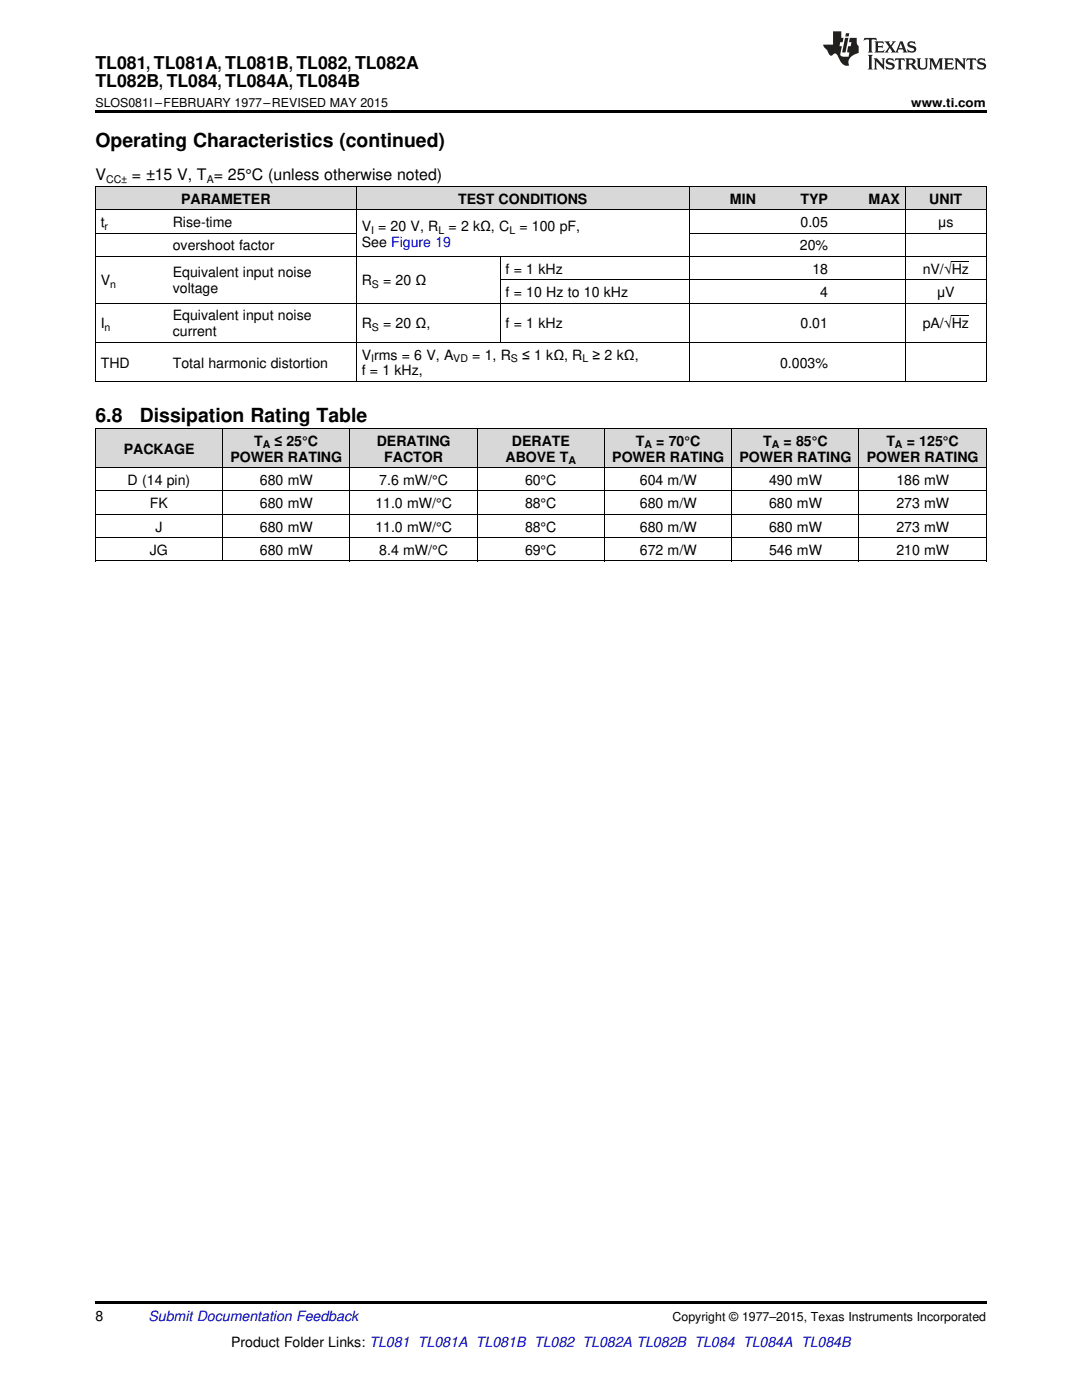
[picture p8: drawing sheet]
<svg xmlns="http://www.w3.org/2000/svg" width="216mm" height="279mm" viewBox="0 0 216 279" stroke-linecap="round" stroke-linejoin="round" font-family="sans-serif">
<defs><g id="words">
<g font-size="3.9">
<text x="19" y="29.3">Operating Characteristics (continued)</text>
<text x="19.1" y="84.3">6.8</text>
<text x="27.9" y="84.3">Dissipation Rating Table</text>
</g>
<g font-size="3.5">
<text x="19" y="13.8">TL081, TL081A, TL081B, TL082, TL082A</text>
<text x="19" y="17.3">TL082B, TL084, TL084A, TL084B</text>
</g>
<g font-size="3.2">
<text x="19" y="36">V</text>
<text x="26.3" y="36">= ±15 V, T = 25°C (unless otherwise noted)</text>
</g>
<g font-size="2.8">
<text x="36.1" y="40.6">PARAMETER</text>
<text x="91.4" y="40.6">TEST CONDITIONS</text>
<text x="145.7" y="40.6">MIN</text>
<text x="159.7" y="40.6">TYP</text>
<text x="173.3" y="40.6">MAX</text>
<text x="185.4" y="40.6">UNIT</text>
<text x="20.1" y="45.3">t</text>
<text x="34.5" y="45.3">Rise-time</text>
<text x="72.2" y="46">V = 20 V, R</text>
<text x="89.5" y="46">= 2 kΩ, C</text>
<text x="103.6" y="46">= 100 pF,</text>
<text x="159.7" y="45.3">0.05</text>
<text x="187.2" y="45.3">μs</text>
<text x="34.5" y="50">overshoot factor</text>
<text x="72.2" y="49.2">See Figure 19</text>
<text x="159.6" y="50">20%</text>
<text x="20.1" y="56.9">V</text>
<text x="34.5" y="55.4">Equivalent input noise</text>
<text x="34.5" y="58.5">voltage</text>
<text x="72.2" y="56.9">R</text>
<text x="76.4" y="56.9">= 20 Ω</text>
<text x="100.9" y="54.6">f = 1 kHz</text>
<text x="100.9" y="59.3">f = 10 Hz to 10 kHz</text>
<text x="162.1" y="54.6">18</text>
<text x="163.7" y="59.3">4</text>
<text x="184.1" y="54.6">nV/√Hz</text>
<text x="187" y="59.3">μV</text>
<text x="20.1" y="65.5">I</text>
<text x="34.5" y="63.9">Equivalent input noise</text>
<text x="72.2" y="65.5">R</text>
<text x="76.4" y="65.5">= 20 Ω,</text>
<text x="100.9" y="65.5">f = 1 kHz</text>
<text x="159.7" y="65.5">0.01</text>
<text x="184.1" y="65.5">pA/√Hz</text>
<text x="34.5" y="67.1">current</text>
<text x="72.2" y="71.8">V rms = 6 V, A</text>
<text x="94.2" y="71.8">= 1, R</text>
<text x="104.2" y="71.8">≤ 1 kΩ, R</text>
<text x="118.2" y="71.8">≥ 2 kΩ,</text>
<text x="20.1" y="73.3">THD</text>
<text x="34.5" y="73.3">Total harmonic distortion</text>
<text x="72.2" y="74.9">f = 1 kHz,</text>
<text x="155.6" y="73.3">0.003%</text>
<text x="50.7" y="88.9">T</text>
<text x="54.8" y="88.9">≤ 25°C</text>
<text x="75.2" y="88.9">DERATING</text>
<text x="102.1" y="88.9">DERATE</text>
<text x="126.9" y="88.9">T</text>
<text x="131" y="88.9">= 70°C</text>
<text x="152.3" y="88.9">T</text>
<text x="156.4" y="88.9">= 85°C</text>
<text x="176.9" y="88.9">T</text>
<text x="180.9" y="88.9">= 125°C</text>
<text x="24.7" y="90.5">PACKAGE</text>
<text x="46" y="92.1">POWER RATING</text>
<text x="76.7" y="92.1">FACTOR</text>
<text x="100.9" y="92.1">ABOVE T</text>
<text x="122.2" y="92.1">POWER RATING</text>
<text x="147.6" y="92.1">POWER RATING</text>
<text x="173" y="92.1">POWER RATING</text>
<text x="25.5" y="96.8">D (14 pin)</text>
<text x="29.9" y="101.4">FK</text>
<text x="51.9" y="101.4">680 mW</text>
<text x="51.9" y="96.8">680 mW</text>
<text x="74.9" y="101.4">11.0 mW/°C</text>
<text x="75.7" y="96.8">7.6 mW/°C</text>
<text x="104.8" y="96.8">60°C</text>
<text x="104.8" y="101.4">88°C</text>
<text x="127.7" y="96.8">604 m/W</text>
<text x="127.7" y="101.4">680 m/W</text>
<text x="153.5" y="96.8">490 mW</text>
<text x="153.5" y="101.4">680 mW</text>
<text x="178.9" y="96.8">186 mW</text>
<text x="178.9" y="101.4">273 mW</text>
<text x="31" y="106.1">J</text>
<text x="51.9" y="106.1">680 mW</text>
<text x="74.9" y="106.1">11.0 mW/°C</text>
<text x="104.8" y="106.1">88°C</text>
<text x="127.7" y="106.1">680 m/W</text>
<text x="153.5" y="106.1">680 mW</text>
<text x="178.9" y="106.1">273 mW</text>
<text x="29.9" y="110.7">JG</text>
<text x="51.9" y="110.7">680 mW</text>
<text x="75.7" y="110.7">8.4 mW/°C</text>
<text x="104.8" y="110.7">69°C</text>
<text x="127.7" y="110.7">672 m/W</text>
<text x="153.5" y="110.7">546 mW</text>
<text x="178.9" y="110.7">210 mW</text>
<text x="19.1" y="263.6">8</text>
<text x="46.1" y="268.9">Product Folder Links: TL081 TL081A TL081B TL082 TL082A TL082B TL084 TL084A TL084B</text>
</g>
<text font-size="2.8" fill="#0000c8" x="29.6" y="263.6">Submit Documentation Feedback</text>
<g font-size="2.5">
<text x="19" y="21.4">SLOS081I –FEBRUARY 1977–REVISED MAY 2015</text>
<text x="181.8" y="21.4">www.ti.com</text>
<text x="134.2" y="263.6">Copyright © 1977–2015, Texas Instruments Incorporated</text>
</g>
<g font-size="2.1">
<text x="21.2" y="36.6">CC±</text>
<text x="41.2" y="36.6">A</text>
<text x="20.9" y="45.9">r</text>
<text x="74" y="46.6">I</text>
<text x="87.5" y="46.6">L</text>
<text x="101.6" y="46.6">L</text>
<text x="22" y="57.5">n</text>
<text x="74.2" y="57.5">S</text>
<text x="20.9" y="66.1">n</text>
<text x="74.2" y="66.1">S</text>
<text x="74" y="72.3">I</text>
<text x="90.4" y="72.3">VD</text>
<text x="101.9" y="72.3">S</text>
<text x="116.2" y="72.3">L</text>
<text x="52.4" y="89.5">A</text>
<text x="128.6" y="89.5">A</text>
<text x="154" y="89.5">A</text>
<text x="178.6" y="89.5">A</text>
<text x="113.5" y="92.7">A</text>
</g>
</g></defs>
<g fill="#d8d8d8">
<path d="M19.1 85.5h25.4v7.9h-25.4z"/>
<path d="M44.5 85.5h25.4v7.9h-25.4z"/>
<path d="M69.9 85.5h25.4v7.9h-25.4z"/>
<path d="M95.3 85.5h25.4v7.9h-25.4z"/>
<path d="M120.7 85.5h25.4v7.9h-25.4z"/>
<path d="M146.1 85.5h25.4v7.9h-25.4z"/>
<path d="M171.5 85.5h25.4v7.9h-25.4z"/>
<path d="M19.1 37.3h14.3v4.6h-14.3z"/>
<path d="M33.4 37.3h37.7v4.6h-37.7z"/>
<path d="M71.1 37.3h28.7v4.6h-28.7z"/>
<path d="M99.8 37.3h37.7v4.6h-37.7z"/>
<path d="M137.5 37.3h14.4v4.6h-14.4z"/>
<path d="M151.9 37.3h14.4v4.6h-14.4z"/>
<path d="M166.3 37.3h14.4v4.6h-14.4z"/>
<path d="M180.7 37.3h16.1v4.6h-16.1z"/>
</g>
<g fill="#000">
<path d="M19.1 22h177.8v.5h-177.8zM19.1 76.2h.1zM71 76.2h.1zM99.7 76.2h.1zM137.4 76.2h.1zM151.8 76.2h.1zM166.2 76.2h.1zM180.6 76.2h.1zM196.7 76.2h.1zM19.1 112h.1zM69.7 112h.2zM95.1 112h.2z"/>
<path d="M120.5 112h.2zM145.9 112h.2zM171.3 112h.2zM196.7 112h.2zM19.1 259.7h177.8v.5h-177.8z"/>
</g>
<g fill="none" stroke="#000" stroke-width=".2">
<path d="M19.1 37.2h177.7M19.1 37.2v39M71.1 37.2v39M137.5 37.2v39M180.6 37.2v39M196.8 37.2v39M19.1 51.2h177.7M19.1 46.5h52M19.1 41.9h177.7M99.8 51.2v17.2M99.8 55.8h97M137.5 46.5h59.3"/>
<path d="M19.1 76.1h177.7M19.1 68.3h177.7M19.1 60.5h177.7M19.1 98h177.8M19.1 93.3h177.8M19.1 85.5h177.8M19.1 85.5v26.5M44.4 85.5v26.5M69.8 85.5v26.5M95.2 85.5v26.5M120.6 85.5v26.5M146 85.5v26.5"/>
<path d="M171.4 85.5v26.5M196.8 85.5v26.5M19.1 112h177.8M19.1 107.3h177.8M19.1 102.6h177.8"/>
</g>
<g fill="#221f1f">
<path d="M172.5 7.6l-.1 .5 .4-.2h.6v.1v2.1l-.2 .4h.9l-.2-.4v-2.1l.1-.1h.5l.5 .2-.2-.5zM174.5 8.3l.2 .3v1.5l-.2 .4h1.8l.2-.6a1.04 1.04 0 0 1-1.3 .2v-.7h.6l.3 .2v-.6l-.3 .2h-.6v-.6l.8-.1 .4 .3-.2-.5zM176.5 8.3l.9 1.1-.9 1.1h.8l-.2-.2 .4-.7 .5 .7-.2 .2h1.5l-.2-.2 .2-.4h.9l.1 .4-.2 .2h1l-.3-.3-.7-1.9h-.5l-.9 2-.8-1 .9-1h-.8l.1 .3-.4 .5-.3-.6 .1-.2zM179.7 8.6l.4 1h-.7zM181.3 8.4a.63 .63 0 0 0-.2 .7 .63 .63 0 0 0 .6 .4l.6 .2 .1 .2a.75 .75 0 0 1-.7 .4 .75 .75 0 0 1-.6-.5l.1 .7 .1-.1a1.11 1.11 0 0 0 1.5-.6 1.13 1.13 0 0 0-1.2-.8l-.1-.4a1.04 1.04 0 0 1 1.2 .2l-.2-.5-.2 .1-.4-.2zM173.2 10.9l.2 .4v2.2l-.2 .4h1l-.3-.4v-2.2l.3-.4zM174.3 11.6l.3 .4v1.5l-.3 .4h.8l-.2-.4v-1.3l1.5 1.7v-1.9l.2-.4h-.7l.2 .4v.9l-1.1-1.3zM177 11.8a.62 .62 0 0 0-.2 .7 .62 .62 0 0 0 .6 .4l.6 .1 .1 .3a.76 .76 0 0 1-.7 .3 .76 .76 0 0 1-.7-.4l.2 .7 .1-.1a1.11 1.11 0 0 0 1.5-.6 1.13 1.13 0 0 0-1.2-.8l-.1-.4a1.04 1.04 0 0 1 1.2 .2l-.2-.6-.2 .1-.5-.1zM178.7 11.6l-.2 .6a.61 .61 0 0 1 .8-.3v1.6l-.2 .4h.9l-.2-.4v-1.6a.63 .63 0 0 1 .7 .3l-.1-.6zM180.6 11.6l.3 .4v1.5l-.3 .4h1l-.2-.2-.1-.8 .6 .2a.76 .76 0 0 0 1.2 .7l-1-1a.58 .58 0 0 0 .6-.5 .58 .58 0 0 0-.5-.6zM181.4 11.9h.1a.45 .45 0 0 1 .5 .1 .45 .45 0 0 1 .1 .5l-.8 .2zM182.9 11.6l.2 .2a2.17 2.17 0 0 0 .3 1.9 .99 .99 0 0 0 1.6-.6v-1.1l.2-.4h-.7l.2 .2a1.92 1.92 0 0 1-.2 1.8 .6 .6 0 0 1-.9-.5v-1.1l.2-.4zM185.4 11.6l.2 .4v1.5l-.2 .4h.7l-.2-.4v-1.4l.8 1.8 .8-1.8v1.4l-.2 .4h.9l-.2-.4v-1.5l.2-.4h-.8l-.6 1.5-.6-1.5zM188.4 11.6l.2 .4v1.5l-.2 .4h1.8l.1-.6a1.04 1.04 0 0 1-1.2 .1v-.6h.5l.4 .2v-.6l-.4 .2h-.5v-.7h.8l.3 .3-.1-.6zM190.5 11.6l.2 .4v1.5l-.2 .4h.7l-.2-.4v-1.3l1.5 1.7v-1.9l.2-.4h-.7l.2 .4v.9l-1.1-1.3zM192.9 11.6l-.1 .6a.61 .61 0 0 1 .7-.3l.1 1.6-.3 .4h1l-.3-.4 .1-1.6a.63 .63 0 0 1 .7 .3l-.1-.6zM195.2 11.8a.62 .62 0 0 0-.2 .7 .62 .62 0 0 0 .6 .4l.6 .1 .1 .3a.76 .76 0 0 1-.7 .3 .76 .76 0 0 1-.6-.4l.1 .7 .1-.1a1.11 1.11 0 0 0 1.6-.6 1.13 1.13 0 0 0-1.3-.8l-.1-.4a1.04 1.04 0 0 1 1.2 .2l-.1-.6-.2 .1-.5-.1z"/>
<path d="M166.2 6.3v2.6h-1.9v.4l.8 .9a.91 .91 0 0 0 1 .8 .56 .56 0 0 1 .5-.3 .56 .56 0 0 1 .5 .3l.4 .8a1.53 1.53 0 0 0 1.9 1.2 1.54 1.54 0 0 1 1-2.1l.9-.3v-1.4a1.52 1.52 0 0 1-.4-1.6h-1.3l-.2 .8h.5l-.2 .8h-.5l-.1 1v.2l.4 .1-.2 .8a1.93 1.93 0 0 1-1.6-.3l.3-1.8h-.5l.2-.8h.4l.2-.8h-.4v-1.3zM168.6 7.6l-.6 2.9h.7l.6-2.9zM168.8 6.6l-.1 .7h.6l.2-.7z"/>
</g>
<path d="M189.9 52.1h3.4M189.9 63h3.4" fill="none" stroke="#000" stroke-width=".2"/>
<use href="#words"/>
</svg>
